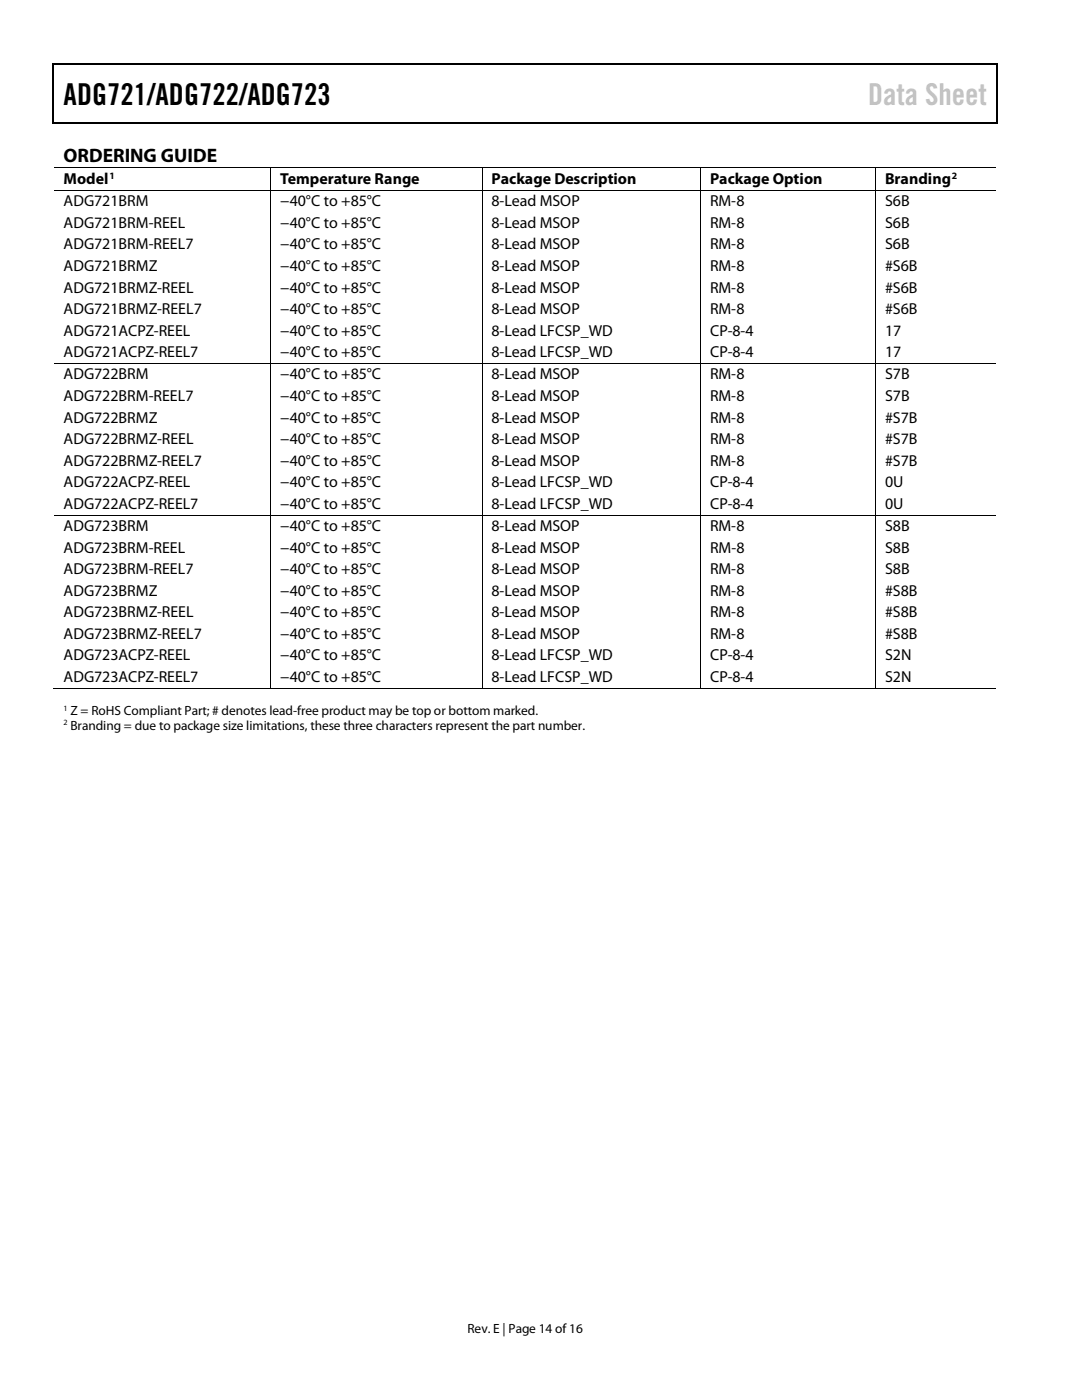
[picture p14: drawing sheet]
<svg xmlns="http://www.w3.org/2000/svg" width="216mm" height="279mm" viewBox="0 0 216 279" stroke-linecap="round" stroke-linejoin="round" font-family="sans-serif">
<defs><g id="words">
<text font-size="6" x="12.7" y="20.9">ADG721/ADG722/ADG723</text>
<text font-size="6" fill="#c1c1c1" x="173.2" y="20.9">Data Sheet</text>
<text font-size="3.9" x="12.7" y="32.4">ORDERING GUIDE</text>
<g font-size="3.2">
<text x="12.7" y="36.7">Model</text>
<text x="12.7" y="41.2">ADG721BRM</text>
<text x="55.9" y="41.2">−40°C to +85°C</text>
<text x="55.9" y="36.7">Temperature Range</text>
<text x="98.1" y="36.7">Package Description</text>
<text x="98.1" y="41.2">8-Lead MSOP</text>
<text x="141.7" y="36.7">Package Option</text>
<text x="141.7" y="41.2">RM-8</text>
<text x="176.6" y="36.7">Branding</text>
<text x="176.6" y="41.2">S6B</text>
<text x="12.7" y="45.5">ADG721BRM-REEL</text>
<text x="55.9" y="45.5">−40°C to +85°C</text>
<text x="98.1" y="45.5">8-Lead MSOP</text>
<text x="141.7" y="45.5">RM-8</text>
<text x="176.6" y="45.5">S6B</text>
<text x="12.7" y="49.8">ADG721BRM-REEL7</text>
<text x="55.9" y="49.8">−40°C to +85°C</text>
<text x="98.1" y="49.8">8-Lead MSOP</text>
<text x="141.7" y="49.8">RM-8</text>
<text x="176.6" y="49.8">S6B</text>
<text x="12.7" y="54.1">ADG721BRMZ</text>
<text x="12.7" y="58.4">ADG721BRMZ-REEL</text>
<text x="55.9" y="54.1">−40°C to +85°C</text>
<text x="55.9" y="58.4">−40°C to +85°C</text>
<text x="98.1" y="54.1">8-Lead MSOP</text>
<text x="98.1" y="58.4">8-Lead MSOP</text>
<text x="141.7" y="54.1">RM-8</text>
<text x="141.7" y="58.4">RM-8</text>
<text x="176.6" y="54.1">#S6B</text>
<text x="176.6" y="58.4">#S6B</text>
<text x="12.7" y="62.7">ADG721BRMZ-REEL7</text>
<text x="55.9" y="62.7">−40°C to +85°C</text>
<text x="98.1" y="62.7">8-Lead MSOP</text>
<text x="141.7" y="62.7">RM-8</text>
<text x="176.6" y="62.7">#S6B</text>
<text x="12.7" y="67">ADG721ACPZ-REEL</text>
<text x="12.7" y="71.3">ADG721ACPZ-REEL7</text>
<text x="55.9" y="71.3">−40°C to +85°C</text>
<text x="55.9" y="67">−40°C to +85°C</text>
<text x="98.1" y="71.3">8-Lead LFCSP_WD</text>
<text x="98.1" y="67">8-Lead LFCSP_WD</text>
<text x="141.7" y="71.3">CP-8-4</text>
<text x="141.7" y="67">CP-8-4</text>
<text x="176.6" y="71.3">17</text>
<text x="176.6" y="67">17</text>
<text x="12.7" y="75.7">ADG722BRM</text>
<text x="55.9" y="75.7">−40°C to +85°C</text>
<text x="98.1" y="75.7">8-Lead MSOP</text>
<text x="141.7" y="75.7">RM-8</text>
<text x="176.6" y="75.7">S7B</text>
<text x="12.7" y="80.1">ADG722BRM-REEL7</text>
<text x="55.9" y="80.1">−40°C to +85°C</text>
<text x="98.1" y="80.1">8-Lead MSOP</text>
<text x="141.7" y="80.1">RM-8</text>
<text x="176.6" y="80.1">S7B</text>
<text x="12.7" y="84.3">ADG722BRMZ</text>
<text x="12.7" y="88.6">ADG722BRMZ-REEL</text>
<text x="55.9" y="84.3">−40°C to +85°C</text>
<text x="55.9" y="88.6">−40°C to +85°C</text>
<text x="98.1" y="84.3">8-Lead MSOP</text>
<text x="98.1" y="88.6">8-Lead MSOP</text>
<text x="141.7" y="84.3">RM-8</text>
<text x="141.7" y="88.6">RM-8</text>
<text x="176.6" y="84.3">#S7B</text>
<text x="176.6" y="88.6">#S7B</text>
<text x="12.7" y="92.9">ADG722BRMZ-REEL7</text>
<text x="55.9" y="92.9">−40°C to +85°C</text>
<text x="98.1" y="92.9">8-Lead MSOP</text>
<text x="141.7" y="92.9">RM-8</text>
<text x="176.6" y="92.9">#S7B</text>
<text x="12.7" y="97.2">ADG722ACPZ-REEL</text>
<text x="12.7" y="101.5">ADG722ACPZ-REEL7</text>
<text x="55.9" y="101.5">−40°C to +85°C</text>
<text x="55.9" y="97.2">−40°C to +85°C</text>
<text x="98.1" y="101.5">8-Lead LFCSP_WD</text>
<text x="98.1" y="97.2">8-Lead LFCSP_WD</text>
<text x="141.7" y="101.5">CP-8-4</text>
<text x="141.7" y="97.2">CP-8-4</text>
<text x="176.6" y="101.5">0U</text>
<text x="176.6" y="97.2">0U</text>
<text x="12.7" y="106">ADG723BRM</text>
<text x="55.9" y="106">−40°C to +85°C</text>
<text x="98.1" y="106">8-Lead MSOP</text>
<text x="141.7" y="106">RM-8</text>
<text x="176.6" y="106">S8B</text>
<text x="12.7" y="110.3">ADG723BRM-REEL</text>
<text x="55.9" y="110.3">−40°C to +85°C</text>
<text x="98.1" y="110.3">8-Lead MSOP</text>
<text x="141.7" y="110.3">RM-8</text>
<text x="176.6" y="110.3">S8B</text>
<text x="12.7" y="114.6">ADG723BRM-REEL7</text>
<text x="12.7" y="118.9">ADG723BRMZ</text>
<text x="55.9" y="114.6">−40°C to +85°C</text>
<text x="55.9" y="118.9">−40°C to +85°C</text>
<text x="98.1" y="114.6">8-Lead MSOP</text>
<text x="98.1" y="118.9">8-Lead MSOP</text>
<text x="141.7" y="114.6">RM-8</text>
<text x="141.7" y="118.9">RM-8</text>
<text x="176.6" y="114.6">S8B</text>
<text x="176.6" y="118.9">#S8B</text>
<text x="12.7" y="123.2">ADG723BRMZ-REEL</text>
<text x="55.9" y="123.2">−40°C to +85°C</text>
<text x="98.1" y="123.2">8-Lead MSOP</text>
<text x="141.7" y="123.2">RM-8</text>
<text x="176.6" y="123.2">#S8B</text>
<text x="12.7" y="127.5">ADG723BRMZ-REEL7</text>
<text x="12.7" y="131.8">ADG723ACPZ-REEL</text>
<text x="55.9" y="127.5">−40°C to +85°C</text>
<text x="55.9" y="131.8">−40°C to +85°C</text>
<text x="98.1" y="127.5">8-Lead MSOP</text>
<text x="98.1" y="131.8">8-Lead LFCSP_WD</text>
<text x="141.7" y="127.5">RM-8</text>
<text x="141.7" y="131.8">CP-8-4</text>
<text x="176.6" y="127.5">#S8B</text>
<text x="176.6" y="131.8">S2N</text>
<text x="12.7" y="136.1">ADG723ACPZ-REEL7</text>
<text x="55.9" y="136.1">−40°C to +85°C</text>
<text x="98.1" y="136.1">8-Lead LFCSP_WD</text>
<text x="141.7" y="136.1">CP-8-4</text>
<text x="176.6" y="136.1">S2N</text>
</g>
<g font-size="2.7">
<text x="14.1" y="142.7">Z = RoHS Compliant Part; # denotes lead-free product may be top or bottom marked.</text>
<text x="14.1" y="145.7">Branding = due to package size limitations, these three characters represent the part number.</text>
<text x="93.3" y="266">Rev. E | Page 14 of16</text>
</g>
<g font-size="1.9">
<text x="21.8" y="35.6">1</text>
<text x="189.9" y="35.6">2</text>
</g>
<g font-size="1.6">
<text x="12.7" y="141.8">1</text>
<text x="12.7" y="144.8">2</text>
</g>
</g></defs>
<g fill="#000">
<path d="M10.5 12.7h.3v1h-.3zM10.5 12.7h.3v.3h-.3zM133.3 12.7h.3v.3h-.3zM198.8 12.7h.2v1h-.2zM198.8 12.7h.2v.3h-.2zM10.5 24.4h.3v.2h-.3zM53.9 33.4h.2v.1h-.2zM53.9 37.9h.2v.2h-.2zM96.1 33.4h.2v.1h-.2zM96.1 37.9h.2v.2h-.2zM133.1 24.4h.2v.2h-.2zM139.7 33.4h.2v.1h-.2z"/>
<path d="M139.7 37.9h.2v.2h-.2zM174.7 33.4h.1v.1h-.1zM174.7 37.9h.1v.2h-.1zM198.8 24.4h.2v.2h-.2zM53.9 72.4h.2v.2h-.2zM96.1 72.4h.2v.2h-.2zM139.7 72.4h.2v.2h-.2zM174.7 72.4h.1v.2h-.1zM53.9 102.7h.2v.2h-.2zM96.1 102.7h.2v.2h-.2zM139.7 102.7h.2v.2h-.2zM174.7 102.7h.1v.2h-.1z"/>
<path d="M53.9 137.2h.2v.2h-.2zM96.1 137.2h.2v.2h-.2zM139.7 137.2h.2v.2h-.2zM174.7 137.2h.1v.2h-.1z"/>
</g>
<path d="M10.7 13.7v10.7M10.8 12.8h122.5M133.6 12.8h65.2M198.9 13.7v10.7M10.8 24.5h188" fill="none" stroke="#000" stroke-width=".25"/>
<g fill="none" stroke="#000" stroke-width=".2">
<path d="M10.8 33.4h43.1M10.8 38h43.1M54 33.5v4.4M54 38.1v34.3M54.1 33.4h42M54.1 38h42M96.2 33.5v4.4M96.2 38.1v34.3M96.3 33.4h43.4M96.3 38h43.4M139.8 33.5v4.4M139.8 38.1v34.3"/>
<path d="M139.9 33.4h34.8M139.9 38h34.8M174.8 33.5v4.4M174.8 38.1v34.3M174.8 33.4h24M174.8 38h24M10.8 72.5h43.1M54 72.6v30.1M54.1 72.5h42M96.2 72.6v30.1M96.3 72.5h43.4M139.8 72.6v30.1"/>
<path d="M139.9 72.5h34.8M174.8 72.6v30.1M174.8 72.5h24M10.8 102.8h43.1M54 102.9v34.3M54.1 102.8h42M96.2 102.9v34.3M96.3 102.8h43.4M139.8 102.9v34.3M139.9 102.8h34.8M174.8 102.9v34.3M174.8 102.8h24"/>
<path d="M10.5 137.3h43.4M54.1 137.3h42M96.3 137.3h43.4M139.9 137.3h34.8M174.8 137.3h24"/>
</g>
<use href="#words"/>
</svg>
